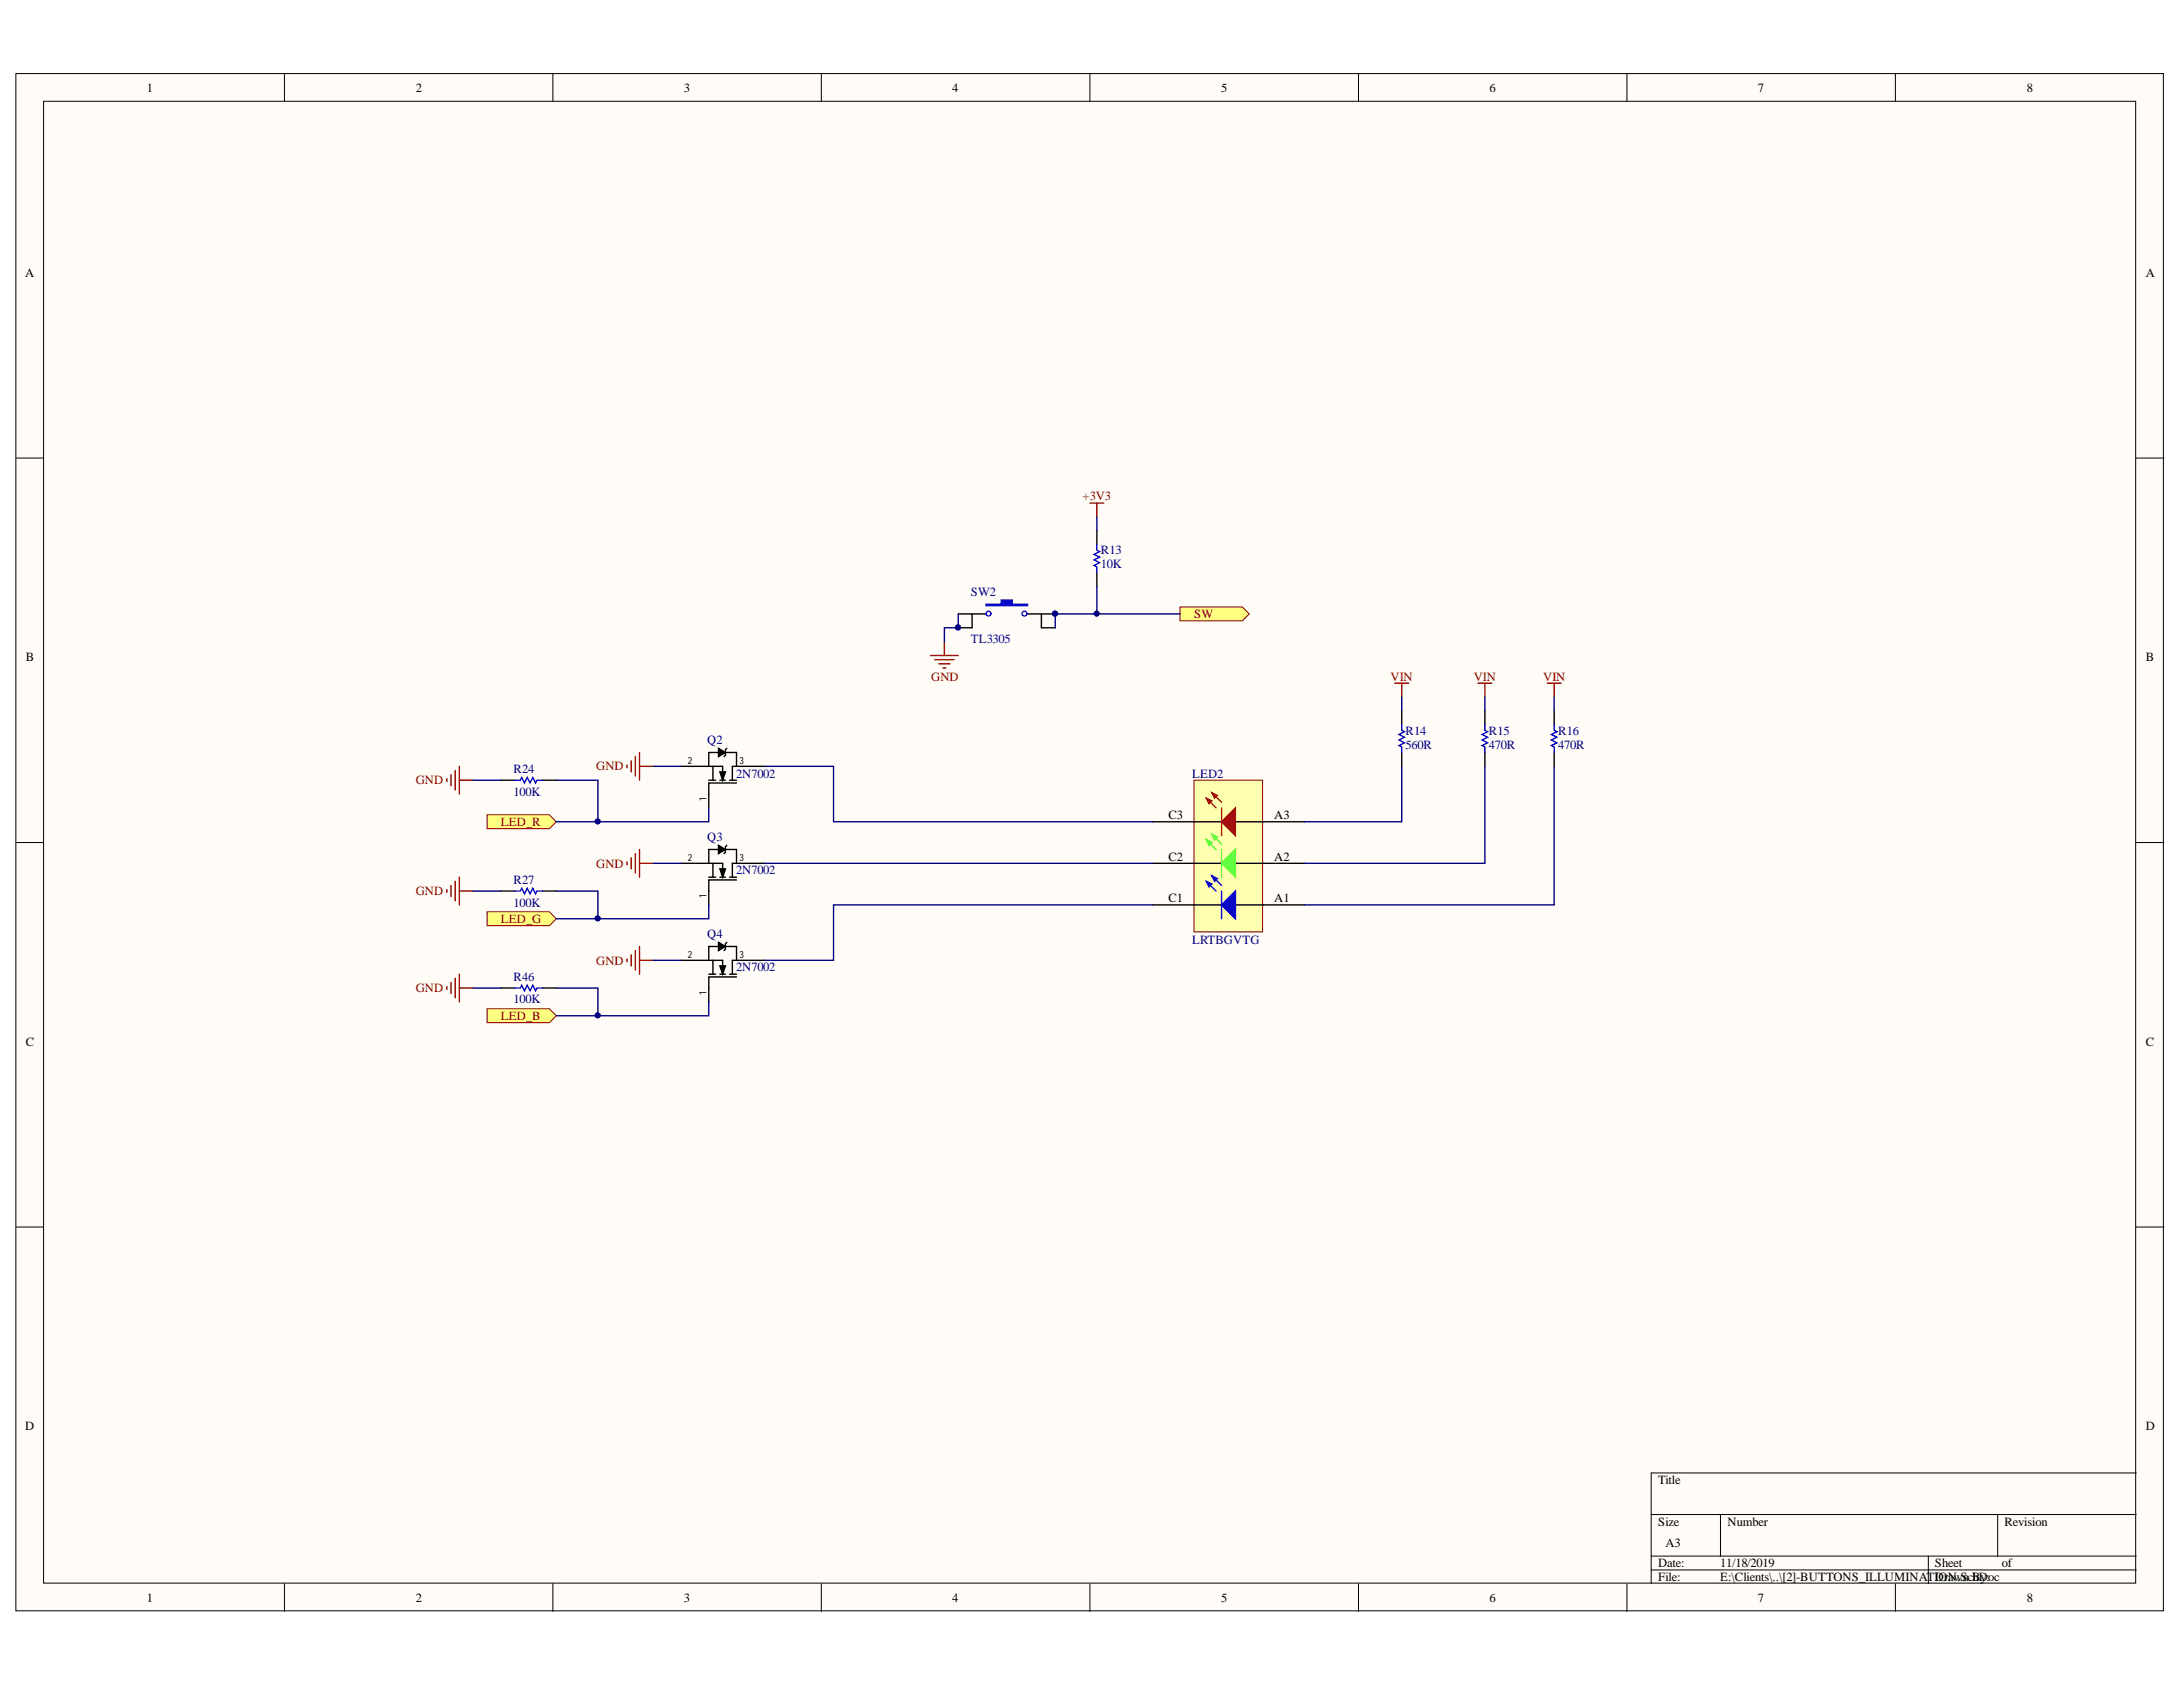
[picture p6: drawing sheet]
<svg xmlns="http://www.w3.org/2000/svg" width="279mm" height="216mm" viewBox="0 0 279 216" stroke-linecap="round" stroke-linejoin="round" font-family="sans-serif">
<defs><g id="words">
<g font-size="1.6">
<text x="18.8" y="11.8">1</text>
<text x="53.2" y="11.8">2</text>
<text x="87.5" y="11.8">3</text>
<text x="121.9" y="11.8">4</text>
<text x="156.3" y="11.8">5</text>
<text x="190.6" y="11.8">6</text>
<text x="225" y="11.8">7</text>
<text x="259.4" y="11.8">8</text>
<text x="3.2" y="35.4">A</text>
<text x="274.6" y="35.4">A</text>
<text x="3.3" y="84.6">B</text>
<text x="274.6" y="84.6">B</text>
<text x="149.5" y="104.9">C3</text>
<text x="163.1" y="104.9">A3</text>
<text x="149.5" y="110.2">C2</text>
<text x="163.1" y="110.2">A2</text>
<text x="149.5" y="115.4">C1</text>
<text x="163.1" y="115.4">A1</text>
<text x="3.3" y="133.9">C</text>
<text x="274.6" y="133.9">C</text>
<text x="3.2" y="183.1">D</text>
<text x="274.6" y="183.1">D</text>
<text x="212.2" y="189.9">Title</text>
<text x="212.2" y="195.2">Size</text>
<text x="213.1" y="198">A3</text>
<text x="221.1" y="195.2">Number</text>
<text x="256.5" y="195.2">Revision</text>
<text x="212.2" y="200.6">Date:</text>
<text x="212.2" y="202.4">File:</text>
<text x="220.2" y="200.6">11/18/2019</text>
<text x="220.2" y="202.4">E:\Clients\..\[2]-BUTTONS_ILLUMINATIDOrN.ScBy:</text>
<text x="247.7" y="200.6">Sheet</text>
<text x="249.3" y="202.4">awn hDoc</text>
<text x="256.2" y="200.6">of</text>
<text x="18.8" y="205">1</text>
<text x="53.2" y="205">2</text>
<text x="87.5" y="205">3</text>
<text x="121.9" y="205">4</text>
<text x="156.3" y="205">5</text>
<text x="190.6" y="205">6</text>
<text x="225" y="205">7</text>
<text x="259.4" y="205">8</text>
</g>
<g font-size="1.6" fill="#800000">
<text x="138.5" y="64">+3V3</text>
<text x="152.8" y="79.2">SW</text>
<text x="119.2" y="87.1">GND</text>
<text x="178" y="87.1">VIN</text>
<text x="188.6" y="87.1">VIN</text>
<text x="197.5" y="87.1">VIN</text>
<text x="53.2" y="100.4">GND</text>
<text x="76.3" y="98.6">GND</text>
<text x="64.1" y="105.7">LED_R</text>
<text x="76.3" y="111">GND</text>
<text x="53.2" y="114.6">GND</text>
<text x="64.1" y="118.1">LED_G</text>
<text x="76.3" y="123.5">GND</text>
<text x="53.2" y="127">GND</text>
<text x="64.1" y="130.6">LED_B</text>
</g>
<g font-size="1.6" fill="#000080">
<text x="140.9" y="70.9">R13</text>
<text x="124.2" y="76.3">SW2</text>
<text x="140.9" y="72.7">10K</text>
<text x="124.2" y="82.3">TL3305</text>
<text x="90.5" y="95.2">Q2</text>
<text x="179.9" y="94">R14</text>
<text x="179.9" y="95.8">560R</text>
<text x="190.6" y="94">R15</text>
<text x="190.6" y="95.8">470R</text>
<text x="199.4" y="94">R16</text>
<text x="199.4" y="95.8">470R</text>
<text x="65.7" y="98.9">R24</text>
<text x="65.7" y="101.8">100K</text>
<text x="94.2" y="99.5">2N7002</text>
<text x="152.6" y="99.5">LED2</text>
<text x="90.5" y="107.6">Q3</text>
<text x="65.7" y="113.1">R27</text>
<text x="94.2" y="111.9">2N7002</text>
<text x="65.7" y="116">100K</text>
<text x="65.7" y="125.6">R46</text>
<text x="90.5" y="120.1">Q4</text>
<text x="94.2" y="124.3">2N7002</text>
<text x="152.6" y="120.8">LRTBGVTG</text>
<text x="65.7" y="128.4">100K</text>
</g>
<g font-size="1.3">
<text x="88" y="97.8">2</text>
<text x="94.6" y="97.8">3</text>
<text x="90.4" y="102.6" transform="rotate(-90 90.4 102.6)">1</text>
<text x="88" y="110.2">2</text>
<text x="94.6" y="110.2">3</text>
<text x="90.4" y="114.9" transform="rotate(-90 90.4 114.9)">1</text>
<text x="88" y="122.6">2</text>
<text x="94.6" y="122.6">3</text>
<text x="90.4" y="127.3" transform="rotate(-90 90.4 127.3)">1</text>
</g>
</g></defs>
<g fill="#fffcf8" stroke="#000" stroke-width=".13">
<path d="M2 9.4h274.9v196.8h-274.9z"/>
<path d="M5.6 13h267.7v189.6h-267.7z"/>
</g>
<g fill="none" stroke="#000" stroke-width=".13">
<path d="M36.4 9.4v3.6M70.8 9.4v3.6M105.1 9.4v3.6M139.5 9.4v3.6M173.9 9.4v3.6M208.2 9.4v3.6M242.6 9.4v3.6M2 58.6h3.6M273.4 58.6h3.6M2 107.8h3.6M273.4 107.8h3.6M2 157h3.6"/>
<path d="M273.4 157h3.6M211.3 193.8h62.1M211.3 199.1h62.1M220.2 193.8v5.3M246.8 199.1v3.6M255.7 193.8v5.3M273.4 188.5h-62.1v14.2M36.4 202.7v3.5M70.8 202.7v3.5M105.1 202.7v3.5M139.5 202.7v3.5M173.9 202.7v3.5"/>
<path d="M208.2 202.7v3.5M211.3 200.9h62.1M242.6 202.7v3.5"/>
</g>
<path d="M122.6 78.6h3.6M131.5 78.6h3.6" fill="none" stroke="#000" stroke-width=".18"/>
<circle cx="135" cy="78.5" r=".31" fill="#000080" stroke="#000080" stroke-width=".13"/>
<path d="M126.2 77.3h1.9v-.5h1.5v.5h1.9v.2h-5.3z" fill-rule="evenodd" fill="#00f"/>
<g fill="none" stroke="#00f" stroke-width=".18">
<path d="M126.2 77.3h1.9v-.5h1.5v.5h1.9v.2h-5.3z"/>
<circle cx="126.5" cy="78.5" r=".31"/>
<circle cx="131.1" cy="78.5" r=".31"/>
</g>
<path d="M124.4 78.6v1.7h-1.8M133.3 78.6v1.7h1.8" fill="none" stroke="#000" stroke-width=".18"/>
<g fill="#000080" stroke="#000080" stroke-width=".13">
<circle cx="122.6" cy="80.3" r=".31"/>
<circle cx="135" cy="78.5" r=".31"/>
</g>
<path d="M119.1 83.9h3.5M119.6 84.4h2.5M120.2 85h1.4M120.7 85.5h.3M120.9 82.1v1.8" fill="none" stroke="#800000" stroke-width=".18"/>
<path d="M151 77.7h8l.9 .9-.9 .9h-8z" fill-rule="evenodd" fill="#ffff80" stroke="#800000" stroke-width=".13"/>
<path d="M140.4 67.9v1.8M140.4 73.3v1.7" fill="none" stroke="#000" stroke-width=".18"/>
<path d="M140.4 69.7v.7l.3 .2-.7 .3 .7 .4-.7 .4 .7 .3-.7 .4 .4 .1v.8" fill="none" stroke="#00f" stroke-width=".18"/>
<path d="M139.5 64.4h1.8M140.4 64.4v1.8" fill="none" stroke="#800000" stroke-width=".18"/>
<path d="M152.8 99.8h8.8v19.5h-8.8z" fill="#ffffb0" stroke="#800000" stroke-width=".13"/>
<path d="M147.5 105.2h8.8M147.5 110.5h8.8M147.5 115.8h8.8M158.1 105.2h8.9M158.1 110.5h8.9M158.1 115.8h8.9" fill="none" stroke="#000" stroke-width=".18"/>
<path d="M156.3 105.2l1.8-1.8v3.5z" fill="#f00"/>
<path d="M154.4 102.2l1.2 1.2M155.1 101.4l1.2 1.3M156.3 105.2l1.8-1.8v3.5z" fill="none" stroke="#f00" stroke-width=".18"/>
<path d="M154.4 102.2l.7 .3-.3 .4z" fill="#f00"/>
<path d="M154.4 102.2l.7 .3-.3 .4z" fill="none" stroke="#f00" stroke-width=".18"/>
<path d="M155.1 101.4l.7 .4-.3 .4z" fill="#f00"/>
<path d="M155.1 101.4l.7 .4-.3 .4zM156.3 103.4v3.5" fill="none" stroke="#f00" stroke-width=".18"/>
<path d="M156.3 110.5l1.8-1.8v3.6z" fill="#0f0"/>
<path d="M154.4 107.5l1.2 1.2M155.1 106.8l1.2 1.2M156.3 110.5l1.8-1.8v3.6z" fill="none" stroke="#0f0" stroke-width=".18"/>
<path d="M154.4 107.5l.7 .3-.3 .4z" fill="#0f0"/>
<path d="M154.4 107.5l.7 .3-.3 .4z" fill="none" stroke="#0f0" stroke-width=".18"/>
<path d="M155.1 106.8l.7 .3-.3 .4z" fill="#0f0"/>
<path d="M155.1 106.8l.7 .3-.3 .4zM156.3 108.7v3.6" fill="none" stroke="#0f0" stroke-width=".18"/>
<path d="M156.3 115.8l1.8-1.8v3.6z" fill="#00f"/>
<path d="M154.4 112.8l1.2 1.2M155.1 112.1l1.2 1.2M156.3 115.8l1.8-1.8v3.6z" fill="none" stroke="#00f" stroke-width=".18"/>
<path d="M154.4 112.8l.7 .3-.3 .4z" fill="#00f"/>
<path d="M154.4 112.8l.7 .3-.3 .4z" fill="none" stroke="#00f" stroke-width=".18"/>
<path d="M155.1 112.1l.7 .3-.3 .4z" fill="#00f"/>
<path d="M155.1 112.1l.7 .3-.3 .4zM156.3 114v3.6" fill="none" stroke="#00f" stroke-width=".18"/>
<g fill="#ffff80" stroke="#800000" stroke-width=".13">
<path d="M62.3 104.3h8l.9 .9-.9 .9h-8z" fill-rule="evenodd"/>
<path d="M62.3 116.7h8l.9 .9-.9 .9h-8z" fill-rule="evenodd"/>
<path d="M62.3 129.1h8l.9 .9-.9 .9h-8z" fill-rule="evenodd"/>
</g>
<g fill="none" stroke="#000" stroke-width=".18">
<path d="M64.1 99.8h1.8M69.4 99.8h1.8M87.2 98.1h5.3v1.7M90.7 99.8h.9M91.2 98.1v1.7M92 95.8l.8 .5-.8 .5zM92 96.3h-1.3v1.8M92.1 98.8h.7l-.3 1zM92.1 99.8h.7M92.8 96.3h1.5v1.8M93 95.8l-.2 .1v.8l-.1 .1M93.4 99.8h.9"/>
<path d="M97.8 98.1h-4.1v1.7M179.4 91v1.8M179.4 96.3v1.8M190 91v1.8M190 96.3v1.8M198.9 91v1.8M198.9 96.3v1.8M64.1 114h1.8M69.4 114h1.8M87.2 110.5h5.3v1.8M90.7 112.3h.9M91.2 110.5v1.8"/>
<path d="M92 108.2l.8 .5-.8 .5zM92 108.7h-1.3v1.8M92.1 111.2h.7l-.3 1.1zM92.1 112.3h.7M92.8 108.7h1.5v1.8M93 108.2l-.2 .2v.7l-.1 .1M93.4 112.3h.9M94.3 100.2h-3.6v3.2M94.3 112.6h-3.6v3.2M97.8 110.5h-4.1v1.8M64.1 126.4h1.8M69.4 126.4h1.8"/>
<path d="M87.2 122.9h5.3v1.8M90.7 124.7h.9M91.2 122.9v1.8M92 120.6l.8 .5-.8 .6zM92 121.1h-1.3v1.8M92.1 123.6h.7l-.3 1.1zM92.1 124.7h.7M92.8 121.1h1.5v1.8M93 120.6l-.2 .2v.7l-.1 .2M93.4 124.7h.9M94.3 125h-3.6v3.2M97.8 122.9h-4.1v1.8"/>
</g>
<path d="M92.1 98.8h.7l-.3 1zM92 95.8l.8 .5-.8 .5zM92.1 111.2h.7l-.3 1.1zM92 108.2l.8 .5-.8 .5zM92.1 123.6h.7l-.3 1.1zM92 120.6l.8 .5-.8 .6z" fill="#000"/>
<g fill="none" stroke="#800000" stroke-width=".18">
<path d="M57.2 99.7v.3M57.7 99.1v1.5M58.3 98.6v2.5M58.8 98.1v3.5M58.8 99.8h1.8M80.3 97.9v.4M80.8 97.4v1.4M81.3 96.8v2.5M81.8 96.3v3.5M81.8 98.1h1.8M178.5 87.4h1.8M179.4 87.4v1.8"/>
<path d="M189.2 87.4h1.7M190 87.4v1.8M198 87.4h1.8M198.9 87.4v1.8M57.2 113.9v.3M57.7 113.3v1.4M58.3 112.8v2.5M58.8 112.3v3.5M58.8 114h1.8M80.3 110.3v.4M80.8 109.8v1.4M81.3 109.2v2.5"/>
<path d="M81.8 108.7v3.6M81.8 110.5h1.8M57.2 126.3v.3M57.7 125.7v1.5M58.3 125.2v2.5M58.8 124.7v3.5M58.8 126.4h1.8M80.3 122.7v.4M80.8 122.2v1.4M81.3 121.7v2.4M81.8 121.1v3.6M81.8 122.9h1.8"/>
</g>
<path d="M65.9 99.8h.7l.2-.3 .3 .7 .4-.7 .3 .7 .4-.7 .3 .7 .2-.4h.7M179.4 92.8v.7l.4 .1-.7 .4 .7 .4-.7 .3 .7 .4-.7 .3 .3 .2v.7M190 92.8v.7l.4 .1-.7 .4 .7 .4-.7 .3 .7 .4-.7 .3 .3 .2v.7M198.9 92.8v.7l.4 .1-.7 .4 .7 .4-.7 .3 .7 .4-.7 .3 .3 .2v.7M65.9 114h.7l.2-.3 .3 .7 .4-.7 .3 .7 .4-.7 .3 .7 .2-.4h.7M65.9 126.4h.7l.2-.3 .3 .7 .4-.7 .3 .7 .4-.7 .3 .7 .2-.4h.7" fill="none" stroke="#00f" stroke-width=".18"/>
<g fill="none" stroke="#000080" stroke-width=".18">
<path d="M122.6 78.6v1.7h-1.7v1.8M140.4 66.2v1.7M140.4 75v3.6M151 78.6h-15.9v1.7M60.6 99.8h3.5M71.2 99.8h5.3v5.4M83.6 98.1h3.6M97.8 98.1h8.9v7.1h40.8M179.4 98.1v7.1h-12.4M179.4 89.2v1.8M190 98.1v12.4h-23M190 89.2v1.8"/>
<path d="M198.9 98.1v17.7h-31.9M198.9 89.2v1.8M60.6 114h3.5M71.2 114h5.3v3.6M83.6 110.5h3.6M90.7 103.4v1.8h-19.5M90.7 115.8v1.8h-19.5M97.8 110.5h49.7M147.5 115.8h-40.8v7.1h-8.9M60.6 126.4h3.5M71.2 126.4h5.3v3.6M83.6 122.9h3.6"/>
<path d="M90.7 128.2v1.8h-19.5"/>
</g>
<g fill="#000080" stroke="#000080" stroke-width=".13">
<circle cx="122.6" cy="80.3" r=".31"/>
<circle cx="140.4" cy="78.5" r=".31"/>
<circle cx="135" cy="78.5" r=".31"/>
<circle cx="76.5" cy="105.1" r=".31"/>
<circle cx="76.5" cy="117.5" r=".31"/>
<circle cx="76.5" cy="129.9" r=".31"/>
</g>
<use href="#words"/>
</svg>
